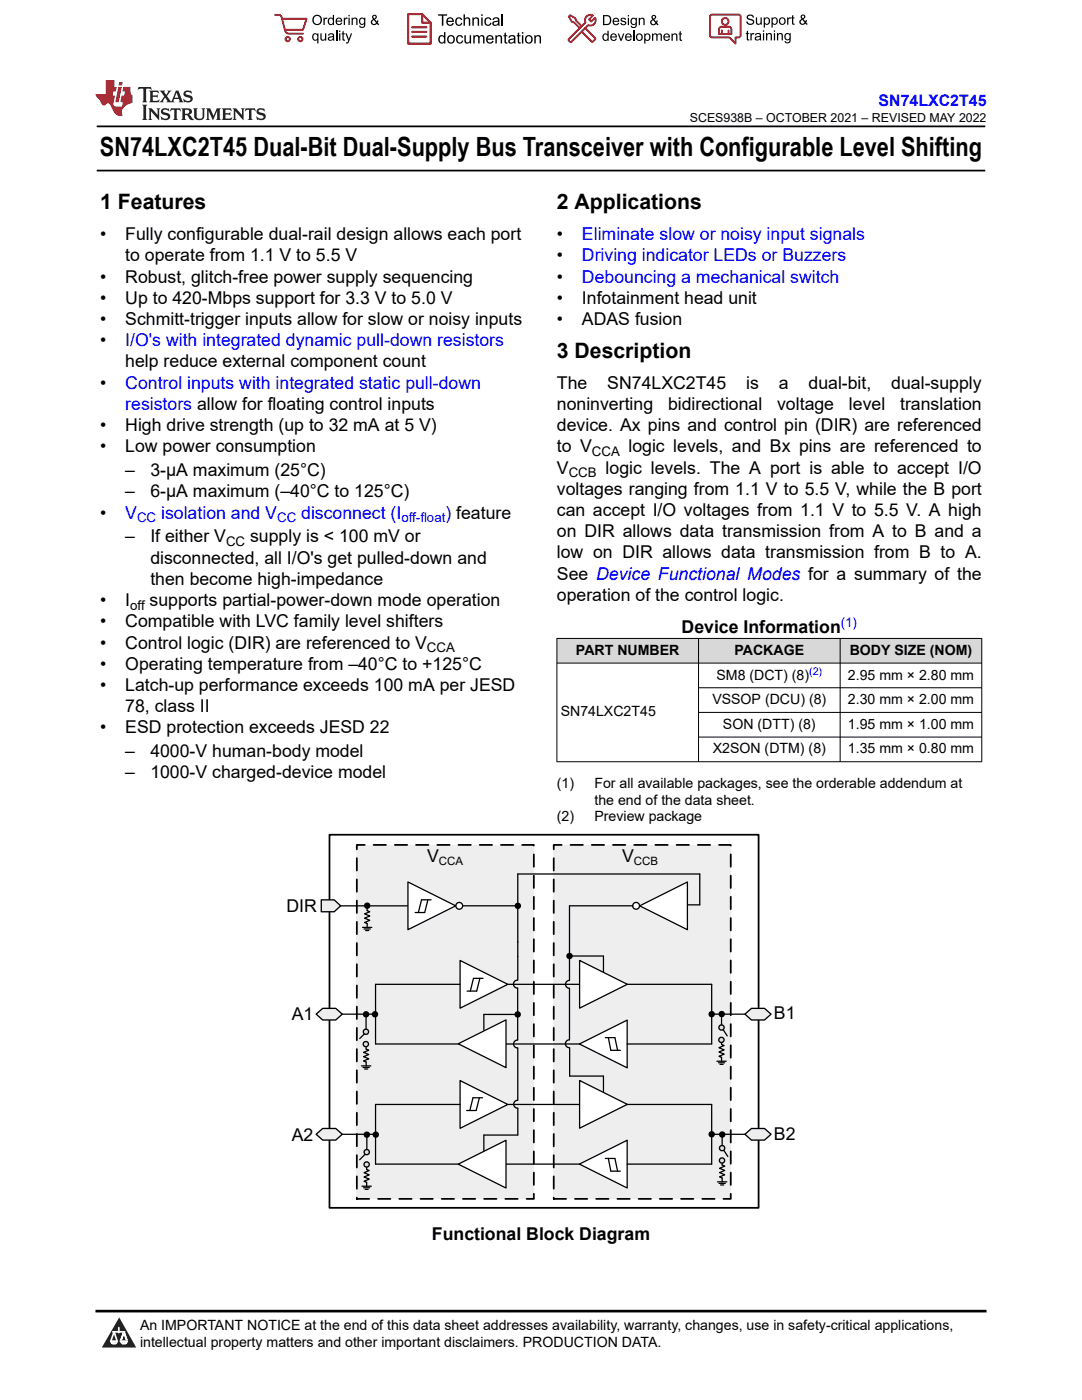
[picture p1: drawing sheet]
<svg xmlns="http://www.w3.org/2000/svg" width="216mm" height="279mm" viewBox="0 0 216 279" stroke-linecap="round" stroke-linejoin="round" font-family="sans-serif">
<defs><g id="words">
<text font-size="5.3" x="19.9" y="31.2">SN74LXC2T45 Dual-Bit Dual-Supply Bus Transceiver with Configurable Level Shifting</text>
<g font-size="4.2">
<text x="20" y="41.8">1 Features</text>
<text x="111.1" y="41.8">2 Applications</text>
<text x="111.1" y="71.4">3 Description</text>
</g>
<g font-size="3.5">
<text x="20" y="47.9">•</text>
<text x="25" y="47.9">Fully configurable dual-rail design allows each port</text>
<text x="111.1" y="47.9">•</text>
<text x="25" y="52.2">to operate from 1.1 V to 5.5 V</text>
<text x="111.1" y="52.2">•</text>
<text x="20" y="56.4">•</text>
<text x="25" y="56.4">Robust, glitch-free power supply sequencing</text>
<text x="111.1" y="56.4">•</text>
<text x="20" y="60.6">•</text>
<text x="20" y="64.9">•</text>
<text x="25" y="60.6">Up to 420-Mbps support for 3.3 V to 5.0 V</text>
<text x="25" y="64.9">Schmitt-trigger inputs allow for slow or noisy inputs</text>
<text x="111.1" y="60.6">•</text>
<text x="111.1" y="64.9">•</text>
<text x="116.1" y="60.6">Infotainment head unit</text>
<text x="116.1" y="64.9">ADAS fusion</text>
<text x="20" y="69.1">•</text>
<text x="20" y="77.6">•</text>
<text x="25" y="73.3">help reduce external component count</text>
<text x="111.1" y="77.6">The</text>
<text x="121.2" y="77.6">SN74LXC2T45</text>
<text x="148.9" y="77.6">is</text>
<text x="155.4" y="77.6">a</text>
<text x="161.3" y="77.6">dual-bit,</text>
<text x="177.9" y="77.6">dual-supply</text>
<text x="111.1" y="81.8">noninverting</text>
<text x="133.3" y="81.8">bidirectional</text>
<text x="155.1" y="81.8">voltage</text>
<text x="169.4" y="81.8">level</text>
<text x="179.6" y="81.8">translation</text>
<text x="20" y="86">•</text>
<text x="25" y="86">High drive strength (up to 32 mA at 5 V)</text>
<text x="111.1" y="86">device. Ax pins and control pin (DIR) are referenced</text>
<text x="20" y="90.3">•</text>
<text x="25" y="90.3">Low power consumption</text>
<text x="25" y="95">–</text>
<text x="30" y="95">3-µA maximum (25°C)</text>
<text x="111.1" y="94.5">V</text>
<text x="111.1" y="90.3">to V</text>
<text x="120.8" y="94.5">logic levels. The A port is able to accept I/O</text>
<text x="125.4" y="90.3">logic levels, and Bx pins are referenced to</text>
<text x="25" y="99.3">–</text>
<text x="30" y="99.3">6-µA maximum (–40°C to 125°C)</text>
<text x="111.1" y="98.7">voltages ranging from 1.1 V to 5.5 V, while the B port</text>
<text x="20" y="103.5">•</text>
<text x="111.1" y="107.2">on DIR allows data transmission from A to B and a</text>
<text x="111.1" y="103">can accept I/O voltages from 1.1 V to 5.5 V. A high</text>
<text x="25" y="108.3">–</text>
<text x="30" y="112.5">disconnected, all I/O's get pulled-down and</text>
<text x="30" y="108.3">If either V</text>
<text x="49.9" y="108.3">supply is &lt; 100 mV or</text>
<text x="111.1" y="111.4">low on DIR allows data transmission from B to A.</text>
<text x="30" y="116.7">then become high-impedance</text>
<text x="111.1" y="119.9">operation of the control logic.</text>
<text x="111.1" y="115.7">See Device Functional Modes for a summary of the</text>
<text x="20" y="121">•</text>
<text x="20" y="125.2">•</text>
<text x="25" y="125.2">Compatible with LVC family level shifters</text>
<text x="25" y="121">I</text>
<text x="29.9" y="121">supports partial-power-down mode operation</text>
<text x="20" y="129.4">•</text>
<text x="25" y="129.4">Control logic (DIR) are referenced to V</text>
<text x="136" y="126.3">Device Information</text>
<text x="20" y="133.7">•</text>
<text x="20" y="137.9">•</text>
<text x="25" y="133.7">Operating temperature from –40°C to +125°C</text>
<text x="25" y="137.9">Latch-up performance exceeds 100 mA per JESD</text>
<text x="25" y="142.1">78, class II</text>
<text x="20" y="146.4">•</text>
<text x="25" y="146.4">ESD protection exceeds JESD 22</text>
<text x="25" y="155.4">–</text>
<text x="25" y="151.1">–</text>
<text x="30" y="155.4">1000-V charged-device model</text>
<text x="30" y="151.1">4000-V human-body model</text>
<text x="85.2" y="172.1">V</text>
<text x="124.1" y="172.1">V</text>
<text x="57.1" y="182">DIR</text>
<text x="58.2" y="203.7">A1</text>
<text x="154.4" y="203.5">B1</text>
<text x="58.2" y="227.6">A2</text>
<text x="154.4" y="227.4">B2</text>
<text x="86.2" y="247.6">Functional Block Diagram</text>
</g>
<g font-size="3.5" fill="#00f">
<text x="116.1" y="47.9">Eliminate slow or noisy input signals</text>
<text x="116.1" y="52.2">Driving indicator LEDs or Buzzers</text>
<text x="116.1" y="56.4">Debouncing a mechanical switch</text>
<text x="25" y="69.1">I/O's with integrated dynamic pull-down resistors</text>
<text x="25" y="77.6">Control inputs with integrated static pull-down</text>
<text x="25" y="81.8">resistors allow for floating control inputs</text>
<text x="25" y="103.5">V</text>
<text x="32.2" y="103.5">isolation and V</text>
<text x="60.1" y="103.5">disconnect (I</text>
<text x="88.9" y="103.5">) feature</text>
</g>
<text font-size="3.2" fill="#00f" x="175.3" y="21.1">SN74LXC2T45</text>
<g font-size="2.8">
<text x="114.9" y="130.7">PART NUMBER</text>
<text x="146.6" y="130.7">PACKAGE</text>
<text x="169.5" y="130.7">BODY SIZE (NOM)</text>
<text x="143" y="135.6">SM8 (DCT) (8)</text>
<text x="169.2" y="135.6">2.95 mm × 2.80 mm</text>
<text x="111.9" y="143">SN74LXC2T45</text>
<text x="142.1" y="140.5">VSSOP (DCU) (8)</text>
<text x="169.2" y="140.5">2.30 mm × 2.00 mm</text>
<text x="144.3" y="145.5">SON (DTT) (8)</text>
<text x="169.2" y="145.5">1.95 mm × 1.00 mm</text>
<text x="142.2" y="150.4">X2SON (DTM) (8)</text>
<text x="169.2" y="150.4">1.35 mm × 0.80 mm</text>
<text x="111.1" y="157.2">(1)</text>
<text x="118.6" y="157.2">For all available packages, see the orderable addendum at</text>
<text x="118.6" y="160.6">the end of the data sheet.</text>
<text x="111.1" y="163.9">(2)</text>
<text x="118.6" y="163.9">Preview package</text>
<text x="27.9" y="265.5">An IMPORTANT NOTICE at the end of this data sheet addresses availability, warranty, changes, use in safety-critical applications,</text>
<text x="27.9" y="268.9">intellectual property matters and other important disclaimers. PRODUCTION DATA.</text>
</g>
<g font-size="2.6">
<text x="113.5" y="95.2">CCB</text>
<text x="118.1" y="91">CCA</text>
<text x="45.1" y="109">CC</text>
<text x="26" y="121.7">off</text>
<text x="85.2" y="130.1">CCA</text>
</g>
<g font-size="2.6" fill="#00f">
<text x="27.4" y="104.2">CC</text>
<text x="55.3" y="104.2">CC</text>
<text x="80.1" y="104.2">off-float</text>
<text x="167.8" y="125.1">(1)</text>
</g>
<text font-size="2.5" x="137.6" y="24.3">SCES938B – OCTOBER 2021 – REVISED MAY 2022</text>
<g font-size="2.3">
<text x="87.6" y="172.6">CCA</text>
<text x="126.5" y="172.6">CCB</text>
</g>
<text font-size="2.1" fill="#00f" x="161.5" y="134.7">(2)</text>
</g></defs>
<path d="M19.3 25.2h177.3M19.3 34h177.3" fill="none" stroke="#000" stroke-width=".35"/>
<g fill="#d8d8d8">
<path d="M111.1 127.4h84.8v4.9h-84.8z" fill-rule="evenodd"/>
<path d="M111.2 127.5h28.1v4.8h-28.1z" fill-rule="evenodd"/>
<path d="M139.4 127.5h28.2v4.8h-28.2z" fill-rule="evenodd"/>
<path d="M167.7 127.5h28.1v4.8h-28.1z" fill-rule="evenodd"/>
</g>
<path d="M111.1 127.4h84.9M111.1 132.3h84.9M111.1 127.4v24.7M139.4 127.4v24.7M139.4 137.3h56.6M167.6 127.4v24.7M195.9 127.4v24.7M111.1 152h84.9M139.4 142.2h56.6M139.4 147.1h56.6" fill="none" stroke="#000" stroke-width=".2"/>
<path d="M65.7 166.6h85.7v74.4h-85.7z" fill-rule="evenodd" fill="#fff"/>
<path d="M65.7 166.6h85.7v74.4h-85.7z" fill="none" stroke="#000" stroke-width=".35"/>
<path d="M110.5 168.6h35.3v70.7h-35.3z" fill-rule="evenodd" fill="#eee"/>
<path d="M110.5 168.6h35.3v70.7h-35.3z" fill="none" stroke="#000" stroke-width=".35" stroke-dasharray="2.5 1.8"/>
<path d="M71.2 168.6h35.3v70.7h-35.3z" fill-rule="evenodd" fill="#eee"/>
<path d="M71.2 168.6h35.3v70.7h-35.3z" fill="none" stroke="#000" stroke-width=".35" stroke-dasharray="2.5 1.8"/>
<path d="M91.8 191.7l9.5 4.7-9.5 4.8z" fill="#fff"/>
<path d="M91.8 191.7l9.5 4.7-9.5 4.8zM142 196.4v12" fill="none" stroke="#000" stroke-width=".25"/>
<path d="M115.6 208.3l9.5-4.7v9.5z" fill="#fff"/>
<path d="M68 180.8h13.3M74.9 196.4v12h40.7M91.6 180.8h11.7M101.3 196.4h14.3M113.6 197.2v10.3M126.2 180.8h-12.6v14.8M139.6 180.6v-6.2h-36.3v21.2M103.3 209.1v10.5M113.7 209.1v5.7M115.6 208.3l9.5-4.7v9.5z" fill="none" stroke="#000" stroke-width=".25"/>
<path d="M113.6 195.7a.79 .79 0 0 0-.8 .7 .79 .79 0 0 0 .8 .8M103.3 207.6a.79 .79 0 0 0-.8 .8 .79 .79 0 0 0 .8 .7" fill="none" stroke="#000" stroke-width=".26"/>
<path d="M63.1 202.4l1.3-1.2h2.6l1.3 1.2-1.3 1.2h-2.6z" fill-rule="evenodd" fill="#eee"/>
<path d="M63.1 202.4l1.3-1.2h2.6l1.3 1.2-1.3 1.2h-2.6z" fill="none" stroke="#000" stroke-width=".26"/>
<path d="M64.1 179.6h2.6l1.3 1.2-1.3 1.2h-2.6z" fill-rule="evenodd" fill="#eee"/>
<path d="M64.1 179.6h2.6l1.3 1.2-1.3 1.2h-2.6z" fill="none" stroke="#000" stroke-width=".26"/>
<path d="M68.3 202.4h6.6M142 202.4h6.6" fill="none" stroke="#000" stroke-width=".25"/>
<circle cx="142" cy="202.4" r=".64" fill="#000"/>
<path d="M91.8 215.7l9.5 4.7-9.5 4.8z" fill="#fff"/>
<path d="M91.8 215.7l9.5 4.7-9.5 4.8zM142 220.4v11.9" fill="none" stroke="#000" stroke-width=".25"/>
<path d="M115.6 232.3l9.5-4.7v9.5z" fill="#fff"/>
<path d="M68.3 226.4h6.6M74.9 220.4v11.9h40.7M101.3 220.4h40.7M115.6 232.3l9.5-4.7v9.5zM142 226.4h6.6" fill="none" stroke="#000" stroke-width=".25"/>
<path d="M113.6 207.5a.79 .79 0 0 0-.8 .8 .79 .79 0 0 0 .8 .8" fill="none" stroke="#000" stroke-width=".26"/>
<circle cx="142" cy="226.4" r=".64" fill="#000"/>
<path d="M63.1 226.4l1.3-1.2h2.6l1.3 1.2-1.3 1.1h-2.6z" fill-rule="evenodd" fill="#eee"/>
<path d="M63.1 226.4l1.3-1.2h2.6l1.3 1.2-1.3 1.1h-2.6z" fill="none" stroke="#000" stroke-width=".26"/>
<path d="M148.6 226.4l1.3-1.2h2.6l1.4 1.2-1.4 1.1h-2.6z" fill-rule="evenodd" fill="#eee"/>
<path d="M148.6 226.4l1.3-1.2h2.6l1.4 1.2-1.4 1.1h-2.6z" fill="none" stroke="#000" stroke-width=".26"/>
<path d="M148.6 202.4l1.3-1.2h2.6l1.4 1.2-1.4 1.2h-2.6z" fill-rule="evenodd" fill="#eee"/>
<path d="M148.6 202.4l1.3-1.2h2.6l1.4 1.2-1.4 1.2h-2.6z" fill="none" stroke="#000" stroke-width=".26"/>
<path d="M115.7 191.7l9.5 4.7-9.5 4.8z" fill="#fff"/>
<path d="M115.7 191.7l9.5 4.7-9.5 4.8zM125.1 196.4h16.9" fill="none" stroke="#000" stroke-width=".25"/>
<circle cx="91.6" cy="180.8" r=".68" fill="#fff"/>
<circle cx="91.6" cy="180.8" r=".68" fill="none" stroke="#000" stroke-width=".26"/>
<path d="M136.6 180.6h3" fill="none" stroke="#000" stroke-width=".25"/>
<path d="M91.4 208.3l9.6-4.8v9.6z" fill="#fff"/>
<path d="M91.4 208.3l9.6-4.8v9.6z" fill="none" stroke="#000" stroke-width=".25"/>
<path d="M91.4 232.3l9.6-4.7v9.5z" fill="#fff"/>
<path d="M91.4 232.3l9.6-4.7v9.5z" fill="none" stroke="#000" stroke-width=".25"/>
<path d="M115.7 215.6l9.5 4.8-9.5 4.8z" fill="#fff"/>
<path d="M103.3 197.2v10.4M113.7 190.8h6.7v3.2M103.3 202.5h-6.8v3.1M113.7 214.8h6.7v3.1M115.7 215.6l9.5 4.8-9.5 4.8zM103.3 221.2v5.3h-6.8v3.2" fill="none" stroke="#000" stroke-width=".25"/>
<g fill="#000">
<circle cx="113.6" cy="190.8" r=".64"/>
<circle cx="103.3" cy="202.5" r=".64"/>
</g>
<path d="M103.2 195.6a.79 .79 0 0 0-.7 .8 .79 .79 0 0 0 .7 .8M103.3 219.6a.79 .79 0 0 0-.8 .8 .79 .79 0 0 0 .8 .8" fill="none" stroke="#000" stroke-width=".26"/>
<path d="M81.4 176l9.5 4.8-9.5 4.7z" fill="#fff"/>
<path d="M81.4 176l9.5 4.8-9.5 4.7z" fill="none" stroke="#000" stroke-width=".25"/>
<circle cx="103.3" cy="180.8" r=".64" fill="#000"/>
<circle cx="126.9" cy="180.8" r=".68" fill="#fff"/>
<circle cx="126.9" cy="180.8" r=".68" fill="none" stroke="#000" stroke-width=".26"/>
<path d="M127.6 180.8l9.6-4.8v9.5z" fill="#fff"/>
<g fill="none" stroke="#000" stroke-width=".25">
<path d="M85.4 179.6l-.7 2.5h-1.9M86 179.6h-1.9l-.6 2.5M72.3 185.1h1.9M72.6 185.4h1.3M73.3 180.8v.9l.5 .3-1 .4 1 .4-1 .4 1 .5-1 .4 .5 .2v.8M73.6 185.7h-.6M74.9 196.4h16.9M95.8 195.3l-.7 2.5h-1.9M96.4 195.3h-1.9l-.7 2.5M127.6 180.8l9.6-4.8v9.5zM95.7 219.1l-.7 2.5h-1.9M96.3 219.1h-1.9l-.7 2.5"/>
<path d="M120.8 207.1h1.9l.5 2.5M121.4 207.1l.5 2.5h1.9M125.1 208.4h16.9M73.2 226.5v3.5l-1.4 1.5M74.9 220.4h16.9M120.8 231.2h1.9l.5 2.5M121.4 231.2l.5 2.5h1.9M125.1 232.3h16.9"/>
</g>
<g fill="#000">
<circle cx="73.3" cy="180.7" r=".64"/>
<circle cx="144" cy="202.4" r=".64"/>
<circle cx="73.2" cy="226.4" r=".64"/>
<circle cx="75" cy="226.4" r=".64"/>
<circle cx="144.1" cy="226.4" r=".64"/>
</g>
<circle cx="73.2" cy="229.9" r=".53" fill="#dfdfdf"/>
<circle cx="73.2" cy="229.9" r=".53" fill="none" stroke="#000" stroke-width=".26"/>
<path d="M73.2 232.7v.7" fill="none" stroke="#000" stroke-width=".25"/>
<circle cx="73.2" cy="232.4" r=".53" fill="#dfdfdf"/>
<circle cx="73.2" cy="232.4" r=".53" fill="none" stroke="#000" stroke-width=".26"/>
<path d="M73 206l-1.2 1.3M73.1 208.7v.7M72.2 236.7h1.9M72.5 237h1.3M72.8 237.4h.7M73.2 233.4l.5 .2-1.1 .4 1.1 .5-1.1 .4 1.1 .4-1.1 .5 .6 .2v.7" fill="none" stroke="#000" stroke-width=".25"/>
<g fill="#000">
<circle cx="73" cy="202.4" r=".64"/>
<circle cx="74.8" cy="202.4" r=".64"/>
</g>
<circle cx="73" cy="208.4" r=".53" fill="#dfdfdf"/>
<circle cx="73" cy="208.4" r=".53" fill="none" stroke="#000" stroke-width=".26"/>
<path d="M72.1 212.7h1.9M72.4 213h1.3M72.7 213.3h.7M73 202.4v3.5M73.1 209.4l.5 .2-1.1 .4 1.1 .5-1.1 .4 1.1 .4-1.1 .4 .6 .3v.7" fill="none" stroke="#000" stroke-width=".25"/>
<circle cx="73" cy="205.9" r=".53" fill="#dfdfdf"/>
<circle cx="73" cy="205.9" r=".53" fill="none" stroke="#000" stroke-width=".26"/>
<path d="M143.2 235.9h1.8M143.5 236.2h1.2M143.8 236.5h.6M144.1 231.6v.9l.5 .2-1 .5 1 .4-1 .4 1 .4-1 .5 .5 .2v.8M144.1 226.4v2.7l1.1 1.7" fill="none" stroke="#000" stroke-width=".25"/>
<circle cx="144.1" cy="229.1" r=".53" fill="#dfdfdf"/>
<circle cx="144.1" cy="229.1" r=".53" fill="none" stroke="#000" stroke-width=".26"/>
<circle cx="144.1" cy="231.6" r=".53" fill="#dfdfdf"/>
<circle cx="144.1" cy="231.6" r=".53" fill="none" stroke="#000" stroke-width=".26"/>
<path d="M143 211.8h1.9M143.4 212.1h1.2M143.7 212.4h.6M144 202.4v2.6l1.1 1.7M144 207.5v.9l.5 .3-1 .4 1 .4-1 .4 1 .5-1 .4 .5 .2v.8" fill="none" stroke="#000" stroke-width=".25"/>
<circle cx="144" cy="205.1" r=".53" fill="#dfdfdf"/>
<circle cx="144" cy="205.1" r=".53" fill="none" stroke="#000" stroke-width=".26"/>
<circle cx="144" cy="207.5" r=".53" fill="#dfdfdf"/>
<circle cx="144" cy="207.5" r=".53" fill="none" stroke="#000" stroke-width=".26"/>
<path d="M0 0h215.9v23.8h-215.9z" fill-rule="evenodd" fill="#fff"/>
<path d="M27.7 17.4l-.2 .6 .5-.3h.6v.1v2.2l-.2 .4h1l-.2-.4v-2.2v-.1h.5l.5 .3-.1-.6zM29.8 18.1l.2 .4v1.5l-.2 .4h1.9l.1-.6a1.08 1.08 0 0 1-1.3 .2v-.7h.6l.4 .2v-.6l-.4 .2h-.6v-.6l.2-.1a1 1 0 0 1 1 .2l-.1-.5zM31.8 18.1l1 1.1-1 1.2h.9l-.2-.2 .4-.7 .5 .7-.2 .2h1.6l-.2-.2 .1-.4h1l.1 .4-.1 .2h.9l-.2-.3-.8-2h-.5l-1 2.2-.8-1.1 .9-1.1h-.8l.2 .2-.5 .7-.3-.7 .1-.2zM35.2 18.5l.4 1h-.8zM36.8 18.2a.65 .65 0 0 0-.2 .7 .65 .65 0 0 0 .6 .5l.7 .2 .1 .2a.79 .79 0 0 1-.7 .4 .79 .79 0 0 1-.7-.5l.1 .7 .2-.1a.93 .93 0 0 0 1.1 .1 .93 .93 0 0 0 .4-1 1.46 1.46 0 0 0-1.2-.6l-.1-.3a1.09 1.09 0 0 1 1.2 .2l-.2-.6-.1 .1-.6-.2zM28.4 20.9l.2 .4v2.3l-.2 .3h1l-.2-.3v-2.3l.2-.4zM29.6 21.6l.2 .4v1.6l-.2 .3h.8l-.3-.3v-1.4l1.7 1.8v-2l.2-.4h-.8l.2 .2 .1 1.1-1.2-1.3zM32.3 21.8a.65 .65 0 0 0-.2 .7 .65 .65 0 0 0 .7 .4l.6 .2 .1 .2a.79 .79 0 0 1-.7 .4 .79 .79 0 0 1-.7-.5l.1 .7 .2-.1a.93 .93 0 0 0 1.1 .1 .93 .93 0 0 0 .4-.9 1.46 1.46 0 0 0-1.2-.6l-.1-.4a1.09 1.09 0 0 1 1.2 .2l-.2-.6-.1 .1-.6-.1zM34.1 21.6l-.1 .7a.63 .63 0 0 1 .7-.4l.1 1.7-.3 .3h1l-.2-.3v-1.7a.66 .66 0 0 1 .8 .4l-.1-.7zM36.2 21.6l.2 .4v1.6l-.2 .3h.9l-.2-.2v-.7h.5l.1 .2a.79 .79 0 0 0 1.2 .6l-1-.9a.61 .61 0 0 0 .6-.6 .61 .61 0 0 0-.5-.6zM36.9 21.9h.2a.47 .47 0 0 1 .5 .1 .47 .47 0 0 1 .1 .5l-.2 .2h-.6zM38.5 21.6l.2 .2a2.27 2.27 0 0 0 .4 2 1.04 1.04 0 0 0 1.7-.7v-1.3l.2-.2h-.8l.2 .4v1.1a.6 .6 0 0 1-.6 .6 .6 .6 0 0 1-.6-.6v-1.1l.3-.4zM41.1 21.6l.2 .4v1.6l-.2 .3h.7l-.2-.3v-1.5l.9 1.9 .8-1.9v1.5l-.2 .3h1l-.3-.3v-1.6l.3-.4h-.8l-.7 1.5-.7-1.5zM44.3 21.6l.2 .4v1.6l-.2 .3h1.9l.1-.5a1.09 1.09 0 0 1-1.3 .1v-.6h.6l.4 .1v-.6l-.4 .2h-.6v-.6l.2-.1a1.01 1.01 0 0 1 1 .3l-.1-.6zM46.4 21.6l.3 .4v1.6l-.3 .3h.8l-.2-.3v-1.4l1.6 1.8v-2l.2-.4h-.7l.2 .2v1.1l-1.2-1.3zM49 21.6l-.1 .7a.63 .63 0 0 1 .8-.4v1.7l-.3 .3h1l-.2-.3v-1.7a.66 .66 0 0 1 .8 .4l-.1-.7zM51.4 21.8a.65 .65 0 0 0-.2 .7 .65 .65 0 0 0 .6 .4l.6 .2 .2 .2a.79 .79 0 0 1-.8 .4 .79 .79 0 0 1-.6-.5l.1 .7 .2-.1a.93 .93 0 0 0 1 .1 .93 .93 0 0 0 .5-.9 1.46 1.46 0 0 0-1.3-.6l-.1-.4a1.09 1.09 0 0 1 1.3 .2l-.2-.6-.2 .1-.5-.1z" fill="#231f20"/>
<path d="M21.1 16v2.8h-2.1l.1 .3 .9 1a.95 .95 0 0 0 .9 .9 .59 .59 0 0 1 .6-.4 .59 .59 0 0 1 .5 .4l.4 .8a1.59 1.59 0 0 0 2.1 1.3 1.61 1.61 0 0 1 1-2.2l1-.4-.1-1.5a1.59 1.59 0 0 1-.4-1.6h-1.4l-.2 .9h.5l-.1 .8h-.5l-.2 1v.2l.4 .1-.2 .9h-.6a.73 .73 0 0 1-1.1-.7l.3-1.5h-.5l.2-.8h.5l.2-.9h-.5v-1.4zM23.6 17.4l-.6 3h.7l.6-3zM23.8 16.4l-.1 .7h.7l.1-.7z" fill="#ed1c24"/>
<g fill="#000">
<path d="M62.3 4a1 1 0 0 1 2 0 1 1 0 0 1-2 0zM62.8 3.4a.78 .78 0 0 0-.1 1.1 .78 .78 0 0 0 1.1 .1 .78 .78 0 0 0 .1-1.1 .78 .78 0 0 0-1.1-.1z" fill-rule="evenodd"/>
<path d="M62.5 6.8l.4-.2 .4 .3v-.2h.2v2h-.2v-.7a.68 .68 0 0 1-.9-.1 .68 .68 0 0 1 0-.9zM62.6 7a.51 .51 0 0 0-.1 .6 .51 .51 0 0 0 .7 .2 .51 .51 0 0 0 .1-.7 .51 .51 0 0 0-.7-.1z" fill-rule="evenodd"/>
<path d="M64.5 3.5h.3v.3l.1-.3h.3l.1 .1-.1 .2a.32 .32 0 0 0-.3 0 .32 .32 0 0 0-.1 .4v.8h-.3z" fill-rule="evenodd"/>
<path d="M63.9 6.7h.3v.8a.36 .36 0 0 0 .3 .4 .36 .36 0 0 0 .4-.5v-.7h.2v1.4h-.2v-.2a.51 .51 0 0 1-.6 .2 .51 .51 0 0 1-.4-.5z" fill-rule="evenodd"/>
<path d="M65.6 3.7l.4-.2 .4 .2v-.7h.3v2h-.3v-.2a.7 .7 0 0 1-1-.1 .7 .7 0 0 1 .2-1zM65.8 3.8a.51 .51 0 0 0-.1 .7 .51 .51 0 0 0 .6 .2 .51 .51 0 0 0 .1-.7 .51 .51 0 0 0-.6-.2z" fill-rule="evenodd"/>
<path d="M65.6 6.8a.66 .66 0 0 1 .8-.1 .66 .66 0 0 1 .3 .8v.6h-.2l-.1-.2a.52 .52 0 0 1-.7 .2 .52 .52 0 0 1-.2-.6l.3-.2a.42 .42 0 0 0 .6-.3l-.3-.2-.3 .1-.1 .2h-.3zM65.7 7.6a.35 .35 0 0 0 .3 .4 .35 .35 0 0 0 .4-.4v-.2z" fill-rule="evenodd"/>
<path d="M67.7 6.1h.2v.3h-.2zM67.7 6.7h.2v1.4h-.2z" fill-rule="evenodd"/>
<path d="M67.1 3.7a.68 .68 0 0 1 .9-.1 .68 .68 0 0 1 .3 .7h-1.1a.42 .42 0 0 0 .3 .5 .42 .42 0 0 0 .5-.3h.3a.73 .73 0 0 1-1.1 .4 .73 .73 0 0 1-.1-1.2zM67.4 3.8l-.2 .3h.8l-.2-.4z" fill-rule="evenodd"/>
<path d="M68.6 3.5h.2v.3l.2-.3h.3l.1 .1-.1 .2a.32 .32 0 0 0-.4 0 .32 .32 0 0 0-.1 .4v.8h-.2z" fill-rule="evenodd"/>
<path d="M68.3 6.3l.3-.1v.5h.2v.1h-.2v.9l.3 .4a.36 .36 0 0 1-.4 0 .36 .36 0 0 1-.2-.4v-.9h-.1v-.1h.1z" fill-rule="evenodd"/>
<path d="M68.9 6.7h.3l.4 1.1 .4-1.1h.3l-.6 1.4a.51 .51 0 0 1-.6 .6l-.1-.3h.3l.2-.3z" fill-rule="evenodd"/>
<path d="M69.5 3h.3v.3h-.3zM69.5 3.5h.3v1.5h-.3z" fill-rule="evenodd"/>
<path d="M70.2 3.5h.2v.2a.52 .52 0 0 1 .6-.2 .52 .52 0 0 1 .3 .6v.9h-.2v-.9a.34 .34 0 0 0-.3-.4 .34 .34 0 0 0-.4 .3v1h-.2z" fill-rule="evenodd"/>
<path d="M71.8 3.7l.4-.2 .5 .2v-.2h.2v1.3a.64 .64 0 0 1-.5 .8 .64 .64 0 0 1-.7-.5h.2a.41 .41 0 0 0 .5 .2 .41 .41 0 0 0 .2-.5 .69 .69 0 0 1-.9-.1 .69 .69 0 0 1 .1-1zM72 3.8a.5 .5 0 0 0-.1 .7 .5 .5 0 0 0 .7 .1 .5 .5 0 0 0 .1-.6 .5 .5 0 0 0-.7-.2z" fill-rule="evenodd"/>
<path d="M74.4 3.1a.47 .47 0 0 1 .7 .1 .47 .47 0 0 1-.3 .7l.4 .4 .1-.3 .2 .1-.1 .4 .3 .3-.2 .2-.3-.3a.63 .63 0 0 1-1 .1 .63 .63 0 0 1 .3-1l-.3-.4zM74.5 3.4a.27 .27 0 0 0 .5 0 .27 .27 0 0 0-.5 0zM74.4 4.1a.4 .4 0 0 0 0 .6 .4 .4 0 0 0 .6-.1l-.4-.6z" fill-rule="evenodd"/>
<path d="M87.4 2.9h1.8v.2h-.7v2h-.3v-2h-.8z" fill-rule="evenodd"/>
<path d="M87.6 7.2l.5-.2 .5 .2v-.8h.3v2.3h-.3v-.2a.76 .76 0 0 1-1-.1 .76 .76 0 0 1-.1-1zM87.9 7.4a.58 .58 0 0 0-.2 .7 .58 .58 0 0 0 .8 .2 .58 .58 0 0 0 .1-.7 .58 .58 0 0 0-.7-.2z" fill-rule="evenodd"/>
<path d="M89.5 7.2a.81 .81 0 0 1 1.1 .1 .81 .81 0 0 1-.2 1.2 .81 .81 0 0 1-1.1-.2l-.1-.7zM89.6 7.4a.57 .57 0 0 0 0 .8 .57 .57 0 0 0 .8 0 .57 .57 0 0 0 0-.7 .57 .57 0 0 0-.8-.1z" fill-rule="evenodd"/>
<path d="M89.3 3.7a.77 .77 0 0 1 .9-.2 .77 .77 0 0 1 .4 .9h-1.3a.48 .48 0 0 0 .4 .5 .48 .48 0 0 0 .6-.3h.3a.83 .83 0 0 1-1.3 .4 .83 .83 0 0 1 0-1.3zM89.5 3.8l-.2 .4h1l-.3-.5z" fill-rule="evenodd"/>
<path d="M91 3.7a.7 .7 0 0 1 1.2 .3h-.2a.45 .45 0 0 0-.6-.3 .45 .45 0 0 0-.3 .6 .45 .45 0 0 0 .3 .6 .45 .45 0 0 0 .6-.4l.3 .1a.76 .76 0 0 1-1.1 .5 .76 .76 0 0 1-.3-1.1z" fill-rule="evenodd"/>
<path d="M91.2 7.2a.7 .7 0 0 1 1.2 .3l-.3 .1a.45 .45 0 0 0-.5-.4 .45 .45 0 0 0-.3 .7 .45 .45 0 0 0 .3 .6 .45 .45 0 0 0 .6-.4h.2a.76 .76 0 0 1-1 .5 .76 .76 0 0 1-.4-1.1z" fill-rule="evenodd"/>
<path d="M92.5 2.9h.3v.8a.59 .59 0 0 1 .7-.2 .59 .59 0 0 1 .3 .6v1h-.2v-1a.4 .4 0 0 0-.5-.4 .4 .4 0 0 0-.3 .5v.9h-.3z" fill-rule="evenodd"/>
<path d="M92.7 7h.2v.9a.41 .41 0 0 0 .5 .6 .41 .41 0 0 0 .3-.6v-.9h.3v1.7h-.3v-.3a.58 .58 0 0 1-.7 .3 .58 .58 0 0 1-.3-.7z" fill-rule="evenodd"/>
<path d="M94.3 3.5h.2v.2a.59 .59 0 0 1 .7-.2 .59 .59 0 0 1 .4 .6v1h-.3v-1a.41 .41 0 0 0-.4-.4 .41 .41 0 0 0-.4 .5v.9h-.2z" fill-rule="evenodd"/>
<path d="M94.4 7h.3v.3a.56 .56 0 0 1 1 0 .54 .54 0 0 1 .6-.3 .54 .54 0 0 1 .4 .5v1.2h-.3v-1.1a.34 .34 0 0 0-.3-.4 .34 .34 0 0 0-.4 .3v1.2h-.3v-1.1a.38 .38 0 0 0-.5-.3 .38 .38 0 0 0-.2 .5v.9h-.3z" fill-rule="evenodd"/>
<path d="M96 2.9h.3v.3h-.3zM96 3.5h.3v1.6h-.3z" fill-rule="evenodd"/>
<path d="M96.8 3.7a.7 .7 0 0 1 1.3 .3h-.3a.45 .45 0 0 0-.6-.3 .45 .45 0 0 0-.3 .6 .45 .45 0 0 0 .3 .6 .45 .45 0 0 0 .6-.4l.3 .1a.76 .76 0 0 1-1.1 .5 .76 .76 0 0 1-.3-1.1z" fill-rule="evenodd"/>
<path d="M97.2 7.2a.77 .77 0 0 1 .9-.1 .77 .77 0 0 1 .4 .8h-1.2a.48 .48 0 0 0 .3 .6 .48 .48 0 0 0 .6-.4l.3 .1a.83 .83 0 0 1-1.3 .3 .83 .83 0 0 1 0-1.3zM97.4 7.4l-.1 .3h.9l-.2-.4z" fill-rule="evenodd"/>
<path d="M98.8 7h.3v.3a.59 .59 0 0 1 .7-.3 .59 .59 0 0 1 .4 .7v1h-.3v-1a.41 .41 0 0 0-.5-.5 .41 .41 0 0 0-.3 .6v.9h-.3z" fill-rule="evenodd"/>
<path d="M98.4 3.7a.74 .74 0 0 1 1-.2 .74 .74 0 0 1 .3 .9v.7h-.3v-.2a.59 .59 0 0 1-.8 .3 .59 .59 0 0 1-.3-.8l1.1-.3a.42 .42 0 0 0-.4-.4 .42 .42 0 0 0-.5 .3h-.2zM98.6 4.5a.36 .36 0 0 0 .2 .5 .36 .36 0 0 0 .5-.2l.1-.5z" fill-rule="evenodd"/>
<path d="M100.7 6.6l.2-.1v.5h.3v.2h-.3v1l.1 .2h.2l.1 .3a.41 .41 0 0 1-.5-.1 .41 .41 0 0 1-.1-.4v-1h-.2v-.2h.2z" fill-rule="evenodd"/>
<path d="M101.6 7.2a.74 .74 0 0 1 .9-.2 .74 .74 0 0 1 .3 1l.1 .7h-.3v-.2a.59 .59 0 0 1-.8 .2 .59 .59 0 0 1-.3-.8l1-.3a.42 .42 0 0 0-.3-.4 .42 .42 0 0 0-.5 .3h-.3zM101.8 8.1a.36 .36 0 0 0 .1 .5 .36 .36 0 0 0 .5-.3l.2-.4z" fill-rule="evenodd"/>
<path d="M103.3 6.6l.3-.1v.5h.3v.2h-.3v1l.1 .2h.2v.3a.41 .41 0 0 1-.5-.1 .41 .41 0 0 1-.1-.4v-1h-.2v-.2h.2z" fill-rule="evenodd"/>
<path d="M104.1 6.4h.3v.3h-.3zM104.1 7h.3v1.7h-.3z" fill-rule="evenodd"/>
<path d="M105 7.2a.81 .81 0 0 1 1.1 .1 .81 .81 0 0 1-.1 1.2 .81 .81 0 0 1-1.2-.2v-.7zM105.2 7.4a.57 .57 0 0 0-.1 .8 .57 .57 0 0 0 .8 0 .57 .57 0 0 0 0-.7 .57 .57 0 0 0-.7-.1z" fill-rule="evenodd"/>
<path d="M106.6 7h.3v.3a.59 .59 0 0 1 .7-.3 .59 .59 0 0 1 .4 .7v1h-.3v-1a.41 .41 0 0 0-.5-.5 .41 .41 0 0 0-.3 .6v.9h-.3z" fill-rule="evenodd"/>
<path d="M120.3 3h.7a1 1 0 0 1 1 1 1 1 0 0 1-1 1h-.7zM120.6 3.2v1.6h.4a.77 .77 0 0 0 .7-.8 .77 .77 0 0 0-.7-.8z" fill-rule="evenodd"/>
<path d="M120.4 6.9l.4-.2 .4 .2v-.8h.3v2h-.3v-.1a.7 .7 0 0 1-.9-.2 .7 .7 0 0 1 .1-.9zM120.6 7a.51 .51 0 0 0-.1 .7 .51 .51 0 0 0 .6 .1 .51 .51 0 0 0 .1-.6 .51 .51 0 0 0-.6-.2z" fill-rule="evenodd"/>
<path d="M122 6.9a.68 .68 0 0 1 .8-.2 .68 .68 0 0 1 .3 .8h-1.1a.42 .42 0 0 0 .3 .5 .42 .42 0 0 0 .5-.3h.3a.73 .73 0 0 1-1.1 .3 .73 .73 0 0 1 0-1.1zM122.2 7l-.2 .3h.8l-.2-.4z" fill-rule="evenodd"/>
<path d="M122.4 3.7a.68 .68 0 0 1 .8-.1 .68 .68 0 0 1 .4 .8h-1.1a.42 .42 0 0 0 .3 .4 .42 .42 0 0 0 .5-.3l.3 .1a.73 .73 0 0 1-1.2 .3 .73 .73 0 0 1 0-1.2zM122.6 3.8l-.1 .3h.8l-.2-.3z" fill-rule="evenodd"/>
<path d="M123.9 3.7l.1-.1a.62 .62 0 0 1 .9 .3l-.2 .1a.29 .29 0 0 0-.3-.3 .29 .29 0 0 0-.3 .3l.1 .1a.58 .58 0 0 1 .6 .1 .58 .58 0 0 1 .1 .6 .67 .67 0 0 1-1.1-.2l.2-.1a.33 .33 0 0 0 .4 .4 .33 .33 0 0 0 .3-.4 .71 .71 0 0 1-.9-.6z" fill-rule="evenodd"/>
<path d="M123.3 6.7h.2l.4 1.2 .4-1.2h.3l-.6 1.4h-.2z" fill-rule="evenodd"/>
<path d="M125.3 3h.2v.3h-.2zM125.3 3.6h.2v1.4h-.2z" fill-rule="evenodd"/>
<path d="M124.9 6.9a.68 .68 0 0 1 .8-.2 .68 .68 0 0 1 .4 .8h-1.1a.42 .42 0 0 0 .3 .5 .42 .42 0 0 0 .5-.3h.3a.73 .73 0 0 1-1.2 .3 .73 .73 0 0 1 0-1.1zM125.1 7l-.1 .3h.8l-.2-.4z" fill-rule="evenodd"/>
<path d="M126 3.7l.4-.2 .4 .2v-.1h.3v1.2a.64 .64 0 0 1-.5 .8 .64 .64 0 0 1-.8-.5l.3 .1a.41 .41 0 0 0 .5 .2 .41 .41 0 0 0 .2-.6 .69 .69 0 0 1-.9-.1 .69 .69 0 0 1 .1-1zM126.2 3.9a.5 .5 0 0 0-.1 .6 .5 .5 0 0 0 .6 .2 .5 .5 0 0 0 .2-.7 .5 .5 0 0 0-.7-.1z" fill-rule="evenodd"/>
<path d="M126.9 7.4a.73 .73 0 0 1 1.4 0 .73 .73 0 0 1-1.4 0zM127.3 7a.5 .5 0 0 0-.1 .7 .5 .5 0 0 0 .7 0 .5 .5 0 0 0 0-.6 .5 .5 0 0 0-.6-.1z" fill-rule="evenodd"/>
<path d="M127.5 3.6h.2v.2a.52 .52 0 0 1 .6-.3 .52 .52 0 0 1 .3 .6v.9h-.2v-.9a.34 .34 0 0 0-.3-.4 .34 .34 0 0 0-.4 .3v1h-.2z" fill-rule="evenodd"/>
<path d="M128.5 6.7h.3v.2a.67 .67 0 0 1 .9 0 .67 .67 0 0 1 0 .9 .55 .55 0 0 1-.9 .2v.7h-.3zM128.9 7a.5 .5 0 0 0-.1 .7 .5 .5 0 0 0 .6 .1 .5 .5 0 0 0 .2-.6 .5 .5 0 0 0-.7-.2z" fill-rule="evenodd"/>
<path d="M130.1 6.7h.2v.2a.49 .49 0 0 1 .9 0l.4-.2a.42 .42 0 0 1 .5 .4v1h-.3v-.9a.3 .3 0 0 0-.2-.3 .3 .3 0 0 0-.4 .2v1h-.2v-.9a.33 .33 0 0 0-.5-.3 .33 .33 0 0 0-.2 .5v.7h-.2z" fill-rule="evenodd"/>
<path d="M130.1 3.1a.47 .47 0 0 1 .8 .1 .47 .47 0 0 1-.3 .7l.3 .4 .1-.2h.3l-.2 .5 .3 .3-.2 .2-.3-.3a.63 .63 0 0 1-1 .1 .63 .63 0 0 1 .3-1l-.2-.5zM130.2 3.5a.27 .27 0 0 0 .5 0 .27 .27 0 0 0-.5 0zM130.2 4.1a.4 .4 0 0 0 0 .7 .4 .4 0 0 0 .6-.2l-.5-.6z" fill-rule="evenodd"/>
<path d="M132.5 6.9a.68 .68 0 0 1 .9-.2 .68 .68 0 0 1 .3 .8h-1.1a.42 .42 0 0 0 .3 .5 .42 .42 0 0 0 .5-.3h.3a.73 .73 0 0 1-1.1 .3 .73 .73 0 0 1-.1-1.1zM132.7 7l-.1 .3h.8l-.2-.4z" fill-rule="evenodd"/>
<path d="M134 6.7h.2v.2a.52 .52 0 0 1 .6-.2 .52 .52 0 0 1 .4 .6v.8h-.3v-.8a.34 .34 0 0 0-.2-.4 .34 .34 0 0 0-.4 .2l-.1 1h-.2z" fill-rule="evenodd"/>
<path d="M135.6 6.3l.2-.1v.5h.3v.2h-.3v.8l.3 .4a.36 .36 0 0 1-.4 0 .36 .36 0 0 1-.1-.4v-.8h-.2v-.2h.2z" fill-rule="evenodd"/>
<path d="M149.2 3a.8 .8 0 0 1 1.2 .5h-.2a.44 .44 0 0 0-.5-.4 .44 .44 0 0 0-.4 .5l.2 .1a.9 .9 0 0 1 1 .8 .84 .84 0 0 1-.9 .5 .84 .84 0 0 1-.7-.7h.3a.52 .52 0 0 0 .5 .5 .52 .52 0 0 0 .5-.6l-.2-.1a.85 .85 0 0 1-1-.8z" fill-rule="evenodd"/>
<path d="M149 6.3l.3-.2v.5h.2v.2h-.2v.9l.2 .4a.36 .36 0 0 1-.4-.1 .36 .36 0 0 1-.1-.4v-.8h-.2v-.2h.2z" fill-rule="evenodd"/>
<path d="M149.7 6.6h.3v.2l.1-.2h.3l.1 .1-.1 .2a.32 .32 0 0 0-.3 0 .32 .32 0 0 0-.1 .4v.8h-.3z" fill-rule="evenodd"/>
<path d="M150.7 6.8a.66 .66 0 0 1 .9-.2 .66 .66 0 0 1 .3 .9v.6h-.2l-.1-.2a.52 .52 0 0 1-.7 .2 .52 .52 0 0 1-.2-.7l.2-.1a.42 .42 0 0 0 .7-.3l-.3-.2h-.3l-.1 .3-.3-.1zM150.9 7.5a.35 .35 0 0 0 .3 .5 .35 .35 0 0 0 .4-.4v-.3z" fill-rule="evenodd"/>
<path d="M150.8 3.5h.3v.8a.36 .36 0 0 0 .3 .5 .36 .36 0 0 0 .4-.5v-.8h.2v1.4h-.2v-.2a.51 .51 0 0 1-.6 .3 .51 .51 0 0 1-.4-.6z" fill-rule="evenodd"/>
<path d="M152.2 6.1h.3v.2h-.3zM152.2 6.6h.3v1.5h-.3z" fill-rule="evenodd"/>
<path d="M152.4 3.5h.2v.2a.67 .67 0 0 1 .9 0 .67 .67 0 0 1 .1 .9 .55 .55 0 0 1-1 .2v.7h-.2zM152.7 3.8a.5 .5 0 0 0-.1 .7 .5 .5 0 0 0 .7 .1 .5 .5 0 0 0 .1-.6 .5 .5 0 0 0-.7-.2z" fill-rule="evenodd"/>
<path d="M152.9 6.6h.2v.2a.52 .52 0 0 1 .6-.2 .52 .52 0 0 1 .3 .6v.9h-.2v-.9a.34 .34 0 0 0-.3-.4 .34 .34 0 0 0-.4 .2v1.1h-.2z" fill-rule="evenodd"/>
<path d="M153.9 3.5h.3v.2a.67 .67 0 0 1 .9 0 .67 .67 0 0 1 0 .9 .55 .55 0 0 1-.9 .2v.7h-.3zM154.3 3.8a.5 .5 0 0 0-.1 .7 .5 .5 0 0 0 .6 .1 .5 .5 0 0 0 .2-.6 .5 .5 0 0 0-.7-.2z" fill-rule="evenodd"/>
<path d="M154.4 6.1h.3v.2h-.3zM154.4 6.6h.3v1.5h-.3z" fill-rule="evenodd"/>
<path d="M155 6.6h.3v.2a.52 .52 0 0 1 .6-.2 .52 .52 0 0 1 .3 .6v.9h-.2v-.9a.34 .34 0 0 0-.3-.4 .34 .34 0 0 0-.4 .2v1.1h-.3z" fill-rule="evenodd"/>
<path d="M155.4 4.2a.75 .75 0 0 1 1.5 0 .75 .75 0 0 1-1.5 0zM155.8 3.8a.5 .5 0 0 0-.1 .7 .5 .5 0 0 0 .8 0 .5 .5 0 0 0 0-.7 .5 .5 0 0 0-.7 0z" fill-rule="evenodd"/>
<path d="M156.7 6.8l.4-.2 .5 .2v-.2h.2v1.3a.64 .64 0 0 1-.5 .7 .64 .64 0 0 1-.8-.4h.3a.41 .41 0 0 0 .5 .2 .41 .41 0 0 0 .2-.5 .69 .69 0 0 1-.9-.1 .69 .69 0 0 1 .1-1zM156.9 6.9a.5 .5 0 0 0-.1 .7 .5 .5 0 0 0 .6 .1 .5 .5 0 0 0 .2-.7 .5 .5 0 0 0-.7-.1z" fill-rule="evenodd"/>
<path d="M157.1 3.5h.2v.2l.1-.2h.3h.2l-.1 .3a.32 .32 0 0 0-.4 0 .32 .32 0 0 0-.1 .4v.7h-.2z" fill-rule="evenodd"/>
<path d="M158 3.1l.3-.1v.5h.2v.2h-.2v.8l.3 .4a.36 .36 0 0 1-.4 0 .36 .36 0 0 1-.2-.4v-.8h-.1v-.2h.1z" fill-rule="evenodd"/>
<path d="M159.9 3a.47 .47 0 0 1 .7 .1 .47 .47 0 0 1-.3 .7l.4 .5 .1-.3h.2l-.1 .5 .3 .3-.2 .2-.3-.3a.63 .63 0 0 1-1 .1 .63 .63 0 0 1 .3-1l-.3-.5zM160 3.4a.27 .27 0 0 0 .5 0 .27 .27 0 0 0-.5 0zM159.9 4.1a.4 .4 0 0 0 0 .6 .4 .4 0 0 0 .6-.2l-.4-.6z" fill-rule="evenodd"/>
</g>
<path d="M67.2 6.1v2M126.5 6.1v2" fill="none" stroke="#000" stroke-width=".25"/>
<g fill="none" stroke="#de0000" stroke-width=".37">
<path d="M54.9 3h.9a1.19 1.19 0 0 1 .6 1.2l.6 2.1a.85 .85 0 0 0 1 .4h2.5M56.3 3.7h4.9l-.7 2.2h-3.6M116.1 5.2l-1.2-1.1-.1-.5-1-.6-.3 .3 .6 1 .5 .2 1.1 1.1M116.8 5.6l1.9 2v.3l-.4 .4h-.3l-1.9-2zM116.8 5.6l.6-.6a1.07 1.07 0 0 0 1.2-.2 1.07 1.07 0 0 0 .1-1.3l-.7 .8-.5-.4 .8-.8a1.07 1.07 0 0 0-1.2 .2 1.07 1.07 0 0 0-.3 1.2l-3.3 3.3v.3l.3 .3h.2l2.1-2.1M141.7 3.1l.4-.2h5.3l.3 .2 .1 3.9-.2 .4-.8 .1v1.2l-1.3-1.2h-3.4l-.4-.2zM143.5 5.6l.5-.3 1.7 .1 .2 .5v.9h-2.4zM144 6.1v.7M145.4 6.1v.7"/>
<circle cx="57.4" cy="7.8" r=".44"/>
<circle cx="59.9" cy="7.8" r=".44"/>
<circle cx="144.7" cy="4.3" r=".67"/>
</g>
<path d="M100.2 2.9v2.2" fill="none" stroke="#000" stroke-width=".28"/>
<path d="M81.4 2.8h2.8v1.7h1.7v4.2h-4.5zM82.3 6.4h2.8M82.3 5.4h2.8M82.3 7.3h2.8M84.2 2.8l1.7 1.7" fill="none" stroke="#de0000" stroke-width=".42"/>
<path d="M0 261.4h215.9v18h-215.9z" fill-rule="evenodd" fill="#fff"/>
<path d="M23.8 262.9l3.4 6h-6.9z" fill="#231f20"/>
<path d="M22.1 267.7h1.3l-.4 .5h-.3a.55 .55 0 0 1-.6-.5z" fill-rule="evenodd" fill="#fff"/>
<path d="M22.1 267.7h1.3l-.4 .5h-.3a.55 .55 0 0 1-.6-.5z" fill="none" stroke="#231f20" stroke-width=".34"/>
<path d="M22.1 267.7h1.3l-.4 .5h-.5zM22.6 265.8h.1M22.6 265.8h2.3zM23.7 265.9h.1M23.7 264.9v1zM24 267.7h.1" fill="none" stroke="#fff" stroke-width=".34"/>
<path d="M24.7 265.8l-.7 1.9z" fill="#fff"/>
<path d="M24.7 265.8l-.7 1.9z" fill="none" stroke="#fff" stroke-width=".34"/>
<path d="M24.7 265.8l.7 1.9z" fill="#fff"/>
<path d="M24.7 265.8l.7 1.9zM25.3 267.7h.1" fill="none" stroke="#fff" stroke-width=".34"/>
<path d="M22.8 265.8l-.7 1.9z" fill="#fff"/>
<path d="M22.8 265.8l-.7 1.9z" fill="none" stroke="#fff" stroke-width=".34"/>
<path d="M22.8 265.8l.6 1.9z" fill="#fff"/>
<path d="M22.8 265.8l.6 1.9z" fill="none" stroke="#fff" stroke-width=".34"/>
<path d="M24.1 267.7h1.3a.65 .65 0 0 1-.6 .5 .65 .65 0 0 1-.7-.5z" fill-rule="evenodd" fill="#fff"/>
<path d="M24.1 267.7h1.3a.65 .65 0 0 1-.6 .5 .65 .65 0 0 1-.7-.5z" fill="none" stroke="#231f20" stroke-width=".34"/>
<path d="M24 267.7h.1M24.1 267.7h1.3l-.4 .5h-.5z" fill="none" stroke="#fff" stroke-width=".34"/>
<path d="M19 261.7h177.8" fill="none" stroke="#000" stroke-width=".53"/>
<use href="#words"/>
</svg>
